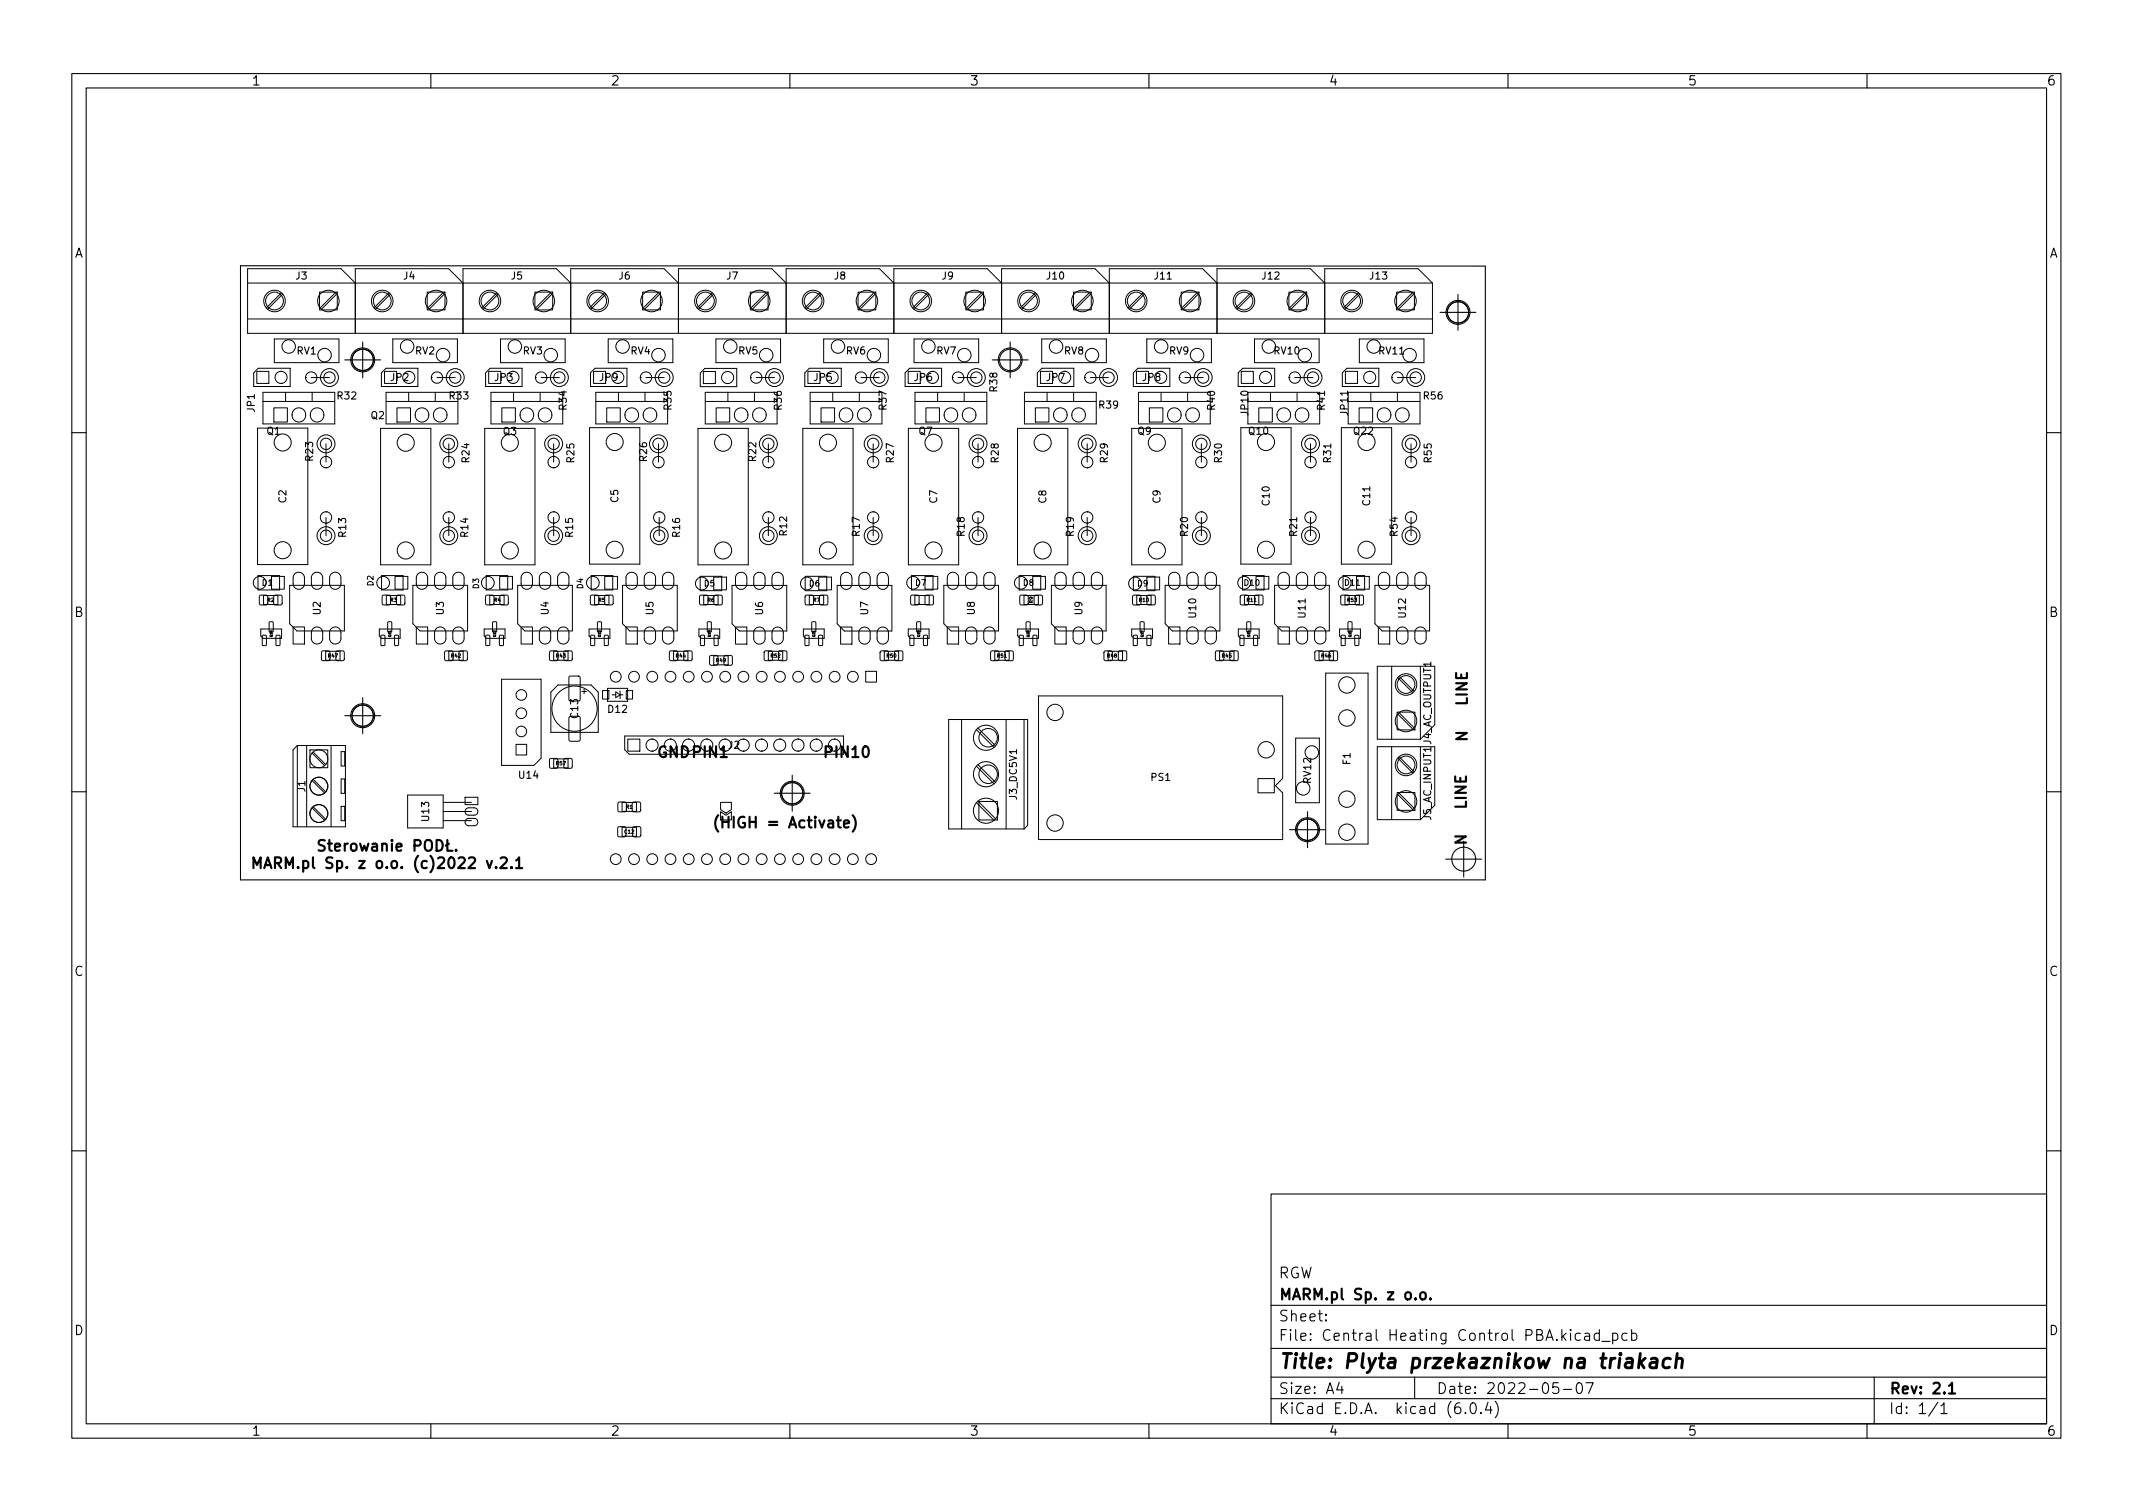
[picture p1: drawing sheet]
<svg xmlns="http://www.w3.org/2000/svg" width="297mm" height="210mm" viewBox="0 0 297 210" stroke-linecap="round" stroke-linejoin="round" font-family="sans-serif">
<defs><g id="words">
<text font-size="2.8" x="178" y="190.6">Title: Plyta przekaznikow na triakach</text>
<g font-size="2.1">
<text x="204.4" y="99.1" transform="rotate(-90 204.4 99.1)">LINE</text>
<text x="91.5" y="105.5">GND PIN1</text>
<text x="115" y="105.5">PIN10</text>
<text x="204.4" y="102.4" transform="rotate(-90 204.4 102.4)">N</text>
<text x="204.2" y="113.5" transform="rotate(-90 204.2 113.5)">LINE</text>
<text x="100.8" y="115.3">(HIGH = Activate)</text>
<text x="204.2" y="116.8" transform="rotate(-90 204.2 116.8)">N</text>
<text x="38.1" y="121">MARM.pl Sp. z o.o. (c)2022 v.2.1</text>
<text x="178" y="178">RGW</text>
<text x="178" y="184">Sheet:</text>
<text x="178" y="181">MARM.pl Sp. z o.o.</text>
<text x="178" y="186.7">File: Central Heating Control PBA.kicad_pcb</text>
<text x="178" y="196.9">KiCad E.D.A. kicad (6.0.4)</text>
<text x="178" y="194.1">Size: A4</text>
<text x="200" y="194.1">Date: 2022-05-07</text>
<text x="263" y="194.1">Rev: 2.1</text>
<text x="263" y="196.9">Id: 1/1</text>
</g>
<g font-size="1.8">
<text x="35" y="11.9">1</text>
<text x="85" y="11.9">2</text>
<text x="135" y="11.9">3</text>
<text x="185" y="11.9">4</text>
<text x="235" y="11.9">5</text>
<text x="285" y="11.9">6</text>
<text x="10.3" y="35.9">A</text>
<text x="285.3" y="35.9">A</text>
<text x="10.3" y="85.9">B</text>
<text x="285.3" y="85.9">B</text>
<text x="10.3" y="135.9">C</text>
<text x="285.3" y="135.9">C</text>
<text x="10.3" y="185.9">D</text>
<text x="285.3" y="185.9">D</text>
<text x="35" y="199.9">1</text>
<text x="85" y="199.9">2</text>
<text x="135" y="199.9">3</text>
<text x="185" y="199.9">4</text>
<text x="235" y="199.9">5</text>
<text x="285" y="199.9">6</text>
</g>
<g font-size="1.4">
<text x="41.2" y="38.9">J3</text>
<text x="56.2" y="38.9">J4</text>
<text x="71.2" y="38.9">J5</text>
<text x="86.2" y="38.9">J6</text>
<text x="101.2" y="38.9">J7</text>
<text x="116.2" y="38.9">J8</text>
<text x="131.2" y="38.9">J9</text>
<text x="145.8" y="38.9">J10</text>
<text x="160.8" y="38.9">J11</text>
<text x="175.8" y="38.9">J12</text>
<text x="190.8" y="38.9">J13</text>
<text x="41.3" y="49.3">RV1</text>
<text x="54.4" y="53">JP2</text>
<text x="57.8" y="49.3">RV2</text>
<text x="68.9" y="53">JP3</text>
<text x="72.8" y="49.3">RV3</text>
<text x="83.5" y="53">JP9</text>
<text x="87.8" y="49.3">RV4</text>
<text x="102.8" y="49.3">RV5</text>
<text x="113.4" y="53">JP5</text>
<text x="117.8" y="49.3">RV6</text>
<text x="127.3" y="53">JP6</text>
<text x="130.4" y="49.3">RV7</text>
<text x="145.8" y="53">JP7</text>
<text x="148.2" y="49.3">RV8</text>
<text x="159.1" y="53">JP8</text>
<text x="162.8" y="49.3">RV9</text>
<text x="177.5" y="49.3">RV10</text>
<text x="192.1" y="49.3">RV11</text>
<text x="35.5" y="57.3" transform="rotate(-90 35.5 57.3)">JP1</text>
<text x="47" y="55.6">R32</text>
<text x="51.7" y="58.3">Q2</text>
<text x="62.6" y="55.6">R33</text>
<text x="78.9" y="57" transform="rotate(-90 78.9 57)">R34</text>
<text x="93.5" y="57" transform="rotate(-90 93.5 57)">R35</text>
<text x="108.9" y="57" transform="rotate(-90 108.9 57)">R36</text>
<text x="123.5" y="57" transform="rotate(-90 123.5 57)">R37</text>
<text x="138.9" y="54.5" transform="rotate(-90 138.9 54.5)">R38</text>
<text x="153.1" y="56.9">R39</text>
<text x="169.2" y="57" transform="rotate(-90 169.2 57)">R40</text>
<text x="173.8" y="57.7" transform="rotate(-90 173.8 57.7)">JP10</text>
<text x="184.5" y="57" transform="rotate(-90 184.5 57)">R41</text>
<text x="187.7" y="57.7" transform="rotate(-90 187.7 57.7)">JP11</text>
<text x="198.3" y="55.6">R56</text>
<text x="37.2" y="60.5">Q1</text>
<text x="43.6" y="64.1" transform="rotate(-90 43.6 64.1)">R23</text>
<text x="65.4" y="64.4" transform="rotate(-90 65.4 64.4)">R24</text>
<text x="70.1" y="60.6">Q3</text>
<text x="80" y="64.4" transform="rotate(-90 80 64.4)">R25</text>
<text x="90.1" y="64.2" transform="rotate(-90 90.1 64.2)">R26</text>
<text x="105.3" y="64.2" transform="rotate(-90 105.3 64.2)">R22</text>
<text x="124.5" y="64.4" transform="rotate(-90 124.5 64.4)">R27</text>
<text x="128" y="60.5">Q7</text>
<text x="139.1" y="64.4" transform="rotate(-90 139.1 64.4)">R28</text>
<text x="154.3" y="64.4" transform="rotate(-90 154.3 64.4)">R29</text>
<text x="158.5" y="60.5">Q9</text>
<text x="170.2" y="64.4" transform="rotate(-90 170.2 64.4)">R30</text>
<text x="173.9" y="60.5">Q10</text>
<text x="185.4" y="64.4" transform="rotate(-90 185.4 64.4)">R31</text>
<text x="188.5" y="60.5">Q22</text>
<text x="199.4" y="64.4" transform="rotate(-90 199.4 64.4)">R55</text>
<text x="39.9" y="70" transform="rotate(-90 39.9 70)">C2</text>
<text x="86.1" y="70" transform="rotate(-90 86.1 70)">C5</text>
<text x="130.5" y="70" transform="rotate(-90 130.5 70)">C7</text>
<text x="145.7" y="70" transform="rotate(-90 145.7 70)">C8</text>
<text x="161.6" y="70" transform="rotate(-90 161.6 70)">C9</text>
<text x="176.8" y="70.3" transform="rotate(-90 176.8 70.3)">C10</text>
<text x="190.8" y="70.3" transform="rotate(-90 190.8 70.3)">C11</text>
<text x="48.2" y="74.7" transform="rotate(-90 48.2 74.7)">R13</text>
<text x="65.2" y="74.7" transform="rotate(-90 65.2 74.7)">R14</text>
<text x="79.8" y="74.7" transform="rotate(-90 79.8 74.7)">R15</text>
<text x="94.7" y="74.7" transform="rotate(-90 94.7 74.7)">R16</text>
<text x="109.6" y="74.5" transform="rotate(-90 109.6 74.5)">R12</text>
<text x="119.7" y="74.6" transform="rotate(-90 119.7 74.6)">R17</text>
<text x="134.3" y="74.6" transform="rotate(-90 134.3 74.6)">R18</text>
<text x="149.5" y="74.6" transform="rotate(-90 149.5 74.6)">R19</text>
<text x="165.4" y="74.6" transform="rotate(-90 165.4 74.6)">R20</text>
<text x="180.6" y="74.6" transform="rotate(-90 180.6 74.6)">R21</text>
<text x="194.6" y="74.6" transform="rotate(-90 194.6 74.6)">R54</text>
<text x="44.6" y="85.6" transform="rotate(-90 44.6 85.6)">U2</text>
<text x="61.8" y="85.6" transform="rotate(-90 61.8 85.6)">U3</text>
<text x="76.4" y="85.6" transform="rotate(-90 76.4 85.6)">U4</text>
<text x="91" y="85.6" transform="rotate(-90 91 85.6)">U5</text>
<text x="106.3" y="85.6" transform="rotate(-90 106.3 85.6)">U6</text>
<text x="120.9" y="85.6" transform="rotate(-90 120.9 85.6)">U7</text>
<text x="135.7" y="85.6" transform="rotate(-90 135.7 85.6)">U8</text>
<text x="150.7" y="85.6" transform="rotate(-90 150.7 85.6)">U9</text>
<text x="166.6" y="86" transform="rotate(-90 166.6 86)">U10</text>
<text x="181.8" y="86" transform="rotate(-90 181.8 86)">U11</text>
<text x="195.8" y="86" transform="rotate(-90 195.8 86)">U12</text>
<text x="80.5" y="100" transform="rotate(-90 80.5 100)">C13</text>
<text x="84.7" y="99.2">D12</text>
<text x="101.5" y="104.3">J2</text>
<text x="188.1" y="106.4" transform="rotate(-90 188.1 106.4)">F1</text>
<text x="199.3" y="103.7" transform="rotate(-90 199.3 103.7)">J4_AC_OUTPUT1</text>
<text x="42.5" y="110.2" transform="rotate(-90 42.5 110.2)">J1</text>
<text x="72.3" y="108.4">U14</text>
<text x="141.6" y="111.2" transform="rotate(-90 141.6 111.2)">J3_DC5V1</text>
<text x="160.3" y="108.7">PS1</text>
<text x="182.6" y="109" transform="rotate(-90 182.6 109)">RV12</text>
<text x="59.8" y="114.3" transform="rotate(-90 59.8 114.3)">U13</text>
<text x="199.3" y="114.1" transform="rotate(-90 199.3 114.1)">J5_AC_INPUT1</text>
</g>
<g font-size="1.1">
<text x="36.5" y="81.5">D1</text>
<text x="52" y="81.6" transform="rotate(-90 52 81.6)">D2</text>
<text x="66.7" y="82" transform="rotate(-90 66.7 82)">D3</text>
<text x="81.2" y="82" transform="rotate(-90 81.2 82)">D4</text>
<text x="98.1" y="81.6">D5</text>
<text x="112.7" y="81.6">D6</text>
<text x="127.5" y="81.5">D7</text>
<text x="142.5" y="81.5">D8</text>
<text x="158.4" y="81.6">D9</text>
<text x="173.3" y="81.5">D10</text>
<text x="187.3" y="81.5">D11</text>
</g>
<g font-size=".7">
<text x="37.3" y="83.8">R2</text>
<text x="54.4" y="83.8">R3</text>
<text x="68.8" y="83.8">R4</text>
<text x="83.4" y="83.8">R5</text>
<text x="98.6" y="83.8">R6</text>
<text x="113.3" y="83.8">R7</text>
<text x="143.9" y="84" transform="rotate(-90 143.9 84)">R9</text>
<text x="158.7" y="83.8">R10</text>
<text x="173.7" y="83.8">R11</text>
<text x="187.7" y="83.8">R53</text>
<text x="45.7" y="91.6">R47</text>
<text x="62.9" y="91.6">R42</text>
<text x="77.5" y="91.6">R43</text>
<text x="94.2" y="91.6">R44</text>
<text x="99.8" y="92.2">R49</text>
<text x="107.4" y="91.6">R52</text>
<text x="123.5" y="91.6">R50</text>
<text x="138.9" y="91.6">R51</text>
<text x="154.2" y="91.6">R48</text>
<text x="170.2" y="91.6">R45</text>
<text x="184" y="91.6">R46</text>
<text x="77.5" y="106.5">R57</text>
<text x="87.2" y="112.6">R1</text>
<text x="87" y="116.1">C12</text>
</g>
<g font-size=".4">
<text x="37.9" y="88.7" transform="rotate(-90 37.9 88.7)">Q16</text>
<text x="54.4" y="88.7" transform="rotate(-90 54.4 88.7)">Q11</text>
<text x="69" y="88.7" transform="rotate(-90 69 88.7)">Q12</text>
<text x="83.6" y="88.7" transform="rotate(-90 83.6 88.7)">Q13</text>
<text x="98.9" y="88.7" transform="rotate(-90 98.9 88.7)">Q18</text>
<text x="113.5" y="88.7" transform="rotate(-90 113.5 88.7)">Q21</text>
<text x="128.1" y="88.7" transform="rotate(-90 128.1 88.7)">Q19</text>
<text x="143.3" y="88.7" transform="rotate(-90 143.3 88.7)">Q20</text>
<text x="159.2" y="88.7" transform="rotate(-90 159.2 88.7)">Q17</text>
<text x="174.1" y="88.7" transform="rotate(-90 174.1 88.7)">Q14</text>
<text x="188.2" y="88.7" transform="rotate(-90 188.2 88.7)">Q15</text>
</g>
</g></defs>
<g fill="none" stroke="#000" stroke-width=".15">
<path d="M10 10.2h277v190.1h-277zM12 12.2h273v186.1h-273zM60 10.2v2M110 10.2v2M160 10.2v2M210 10.2v2M260 10.2v2M33.5 37l173.3 .1v85.4h-173.3zM48 50.1h5M50.5 47.6v5M138.2 50.1h5M140.7 47.6v5"/>
<path d="M200.5 43.5h5M203 41v5M10 60.2h2M285 60.2h2M48 99.7h5M50.5 97.2v5M10 110.2h2M107.8 110.5h5M110.3 108v5M179.6 115.5h5M182.1 113v5M201.3 119.6h5"/>
<path d="M203.8 117.1v5M285 110.2h2M10 160.2h2M177 166.3h108v32h-108zM285 160.2h2M60 198.3v2M110 198.3v2M160 198.3v2M177 194.8h108M177 191.8h108M177 187.8h108M177 181.8h108"/>
<path d="M184.6 183.8l.1 .1h-.1v-.1v.1M184.6 183l.1 .1h-.1v-.1v.1M186.5 192.5l-.4 1h1M186.9 193v1M197 191.8v3M204.1 196.7v.1h-.1l.1-.1v.1M204.9 195.4a.36 .36 0 0 1 .6 .2 .77 .77 0 0 1-.4 1.2 1 1 0 0 1-.2-1.4zM206.2 196.7l.1 .1h-.1h-.1l.1-.1v.1M207.2 195.3l-.3 1h.9M207.6 195.8v1M208.2 195.1a1.72 1.72 0 0 1 0 2.3M210 198.3v2"/>
<path d="M217 192.5h-.7l-.1 .7 .2-.1 .5 .1 .2 .2-.1 .5-.2 .1h-.4l-.2-.1M217.7 193.5h1.2M219.6 192.7a.36 .36 0 0 1 .4-.2 .36 .36 0 0 1 .3 .3 .77 .77 0 0 1-.4 1.2 .91 .91 0 0 1-.3-1.3zM220.1 185.7l-.5-.1-.2 .3v.4l.1 .3h.1h.5M220.7 185.7l.2-.1 .4 .1 .1 .9M220.9 192.5h1l-.7 1.5M221.4 186l-.5 .1a.29 .29 0 0 0-.3 .2 .29 .29 0 0 0 .3 .3h.5M222.7 185.7l-.4-.1-.3 .3v.4l.1 .3h.2h.4M222.7 185.1v1.5M223.1 186.8h1.1M224.6 185.7l.4-.1 .3 .3v.4l-.2 .3h-.1h-.4M224.6 185.6v1.5"/>
<path d="M226.6 185.7l-.5-.1-.2 .3v.4l.1 .3h.1h.5M227.2 185.7l.4-.1 .3 .3v.4l-.1 .3h-.2h-.4M227.2 185.1v1.5M260 198.3v2M261 191.8v6.5M269.9 195.3l-1.3 1.9M270.3 195.8l.4-.5v1.5M270.3 196.8h.8"/>
<circle cx="50.5" cy="50.1" r="1.67"/>
<circle cx="50.5" cy="50.1" r="1.48"/>
<circle cx="140.7" cy="50.1" r="1.67"/>
<circle cx="203" cy="43.5" r="1.67"/>
<circle cx="203" cy="43.5" r="1.48"/>
<circle cx="50.5" cy="99.7" r="1.67"/>
<circle cx="50.5" cy="99.7" r="1.48"/>
<circle cx="110.3" cy="110.5" r="1.67"/>
<circle cx="110.3" cy="110.5" r="1.48"/>
<circle cx="182.1" cy="115.5" r="1.67"/>
<circle cx="182.1" cy="115.5" r="1.48"/>
<circle cx="203.8" cy="119.6" r="1.67"/>
</g>
<g fill="none" stroke="#000" stroke-width=".3">
<path d="M202.8 93.7v.7h1.5v-.7M45.2 117h-.2h-.5a.36 .36 0 0 0-.1 .4 .36 .36 0 0 0 .3 .3 .55 .55 0 0 1 .5 .3v.3l-.3 .2-.5-.1M45.7 117.5h.5M45.9 117v1.3v.1l.3 .1M46.7 118l.7-.2-.1-.3h-.4l-.2 .2v.7l.2 .1 .4-.1M48 117.5v1M48.4 117.5h-.2l-.2 .3M48.9 117.6a.41 .41 0 0 1 .4-.1 .41 .41 0 0 1 .4 .3v.4a.41 .41 0 0 1-.4 .3 .41 .41 0 0 1-.4-.3zM50.2 117.5l.2 1 .3-.7 .3 .7 .3-1M51.9 117.5h.1h.4l.1 1M52.5 117.8l-.5 .1a.29 .29 0 0 0-.2 .3 .29 .29 0 0 0 .2 .3l.5-.1M53.2 117.6a.37 .37 0 0 1 .7 .1v.8"/>
<path d="M53.2 117.5v1M54.6 117h-.1l.1 .1 .1-.1h-.1v.1M54.6 117.5v1M55.2 118l.7-.2v-.3h-.5l-.2 .2 .1 .7 .1 .1 .5-.1M57.7 117.8h.6a.41 .41 0 0 0 .3-.4 .41 .41 0 0 0-.3-.4h-.6v1.5M59.4 117a.5 .5 0 0 1 .5 0 .5 .5 0 0 1 .3 .5v.5a.5 .5 0 0 1-.5 .5 .5 .5 0 0 1-.5-.5v-.5zM60.8 117a.79 .79 0 0 1 .8 .5 .79 .79 0 0 1-.2 .9l-.6 .1zM62.3 117v1.5h.7M62.5 117.5l-.4 .3M63.5 118.3l.1 .1-.1 .1-.1-.1 .1-.1v.2M69.7 119.5l.2-.1 .5 .1a.41 .41 0 0 1 .1 .5l-.8 .9h.9M71.9 119.8l.4-.4v1.5"/>
<path d="M100 113.5a1.72 1.72 0 0 0 0 2.3M118.7 113.5a1.72 1.72 0 0 1 0 2.3M202.6 108.1v.7h1.5v-.7M35.3 120.9v-1.5l.5 1.1 .5-1.1v1.5M36.8 120.9l.5-1.5 .5 1.5M36.9 120.5h.8M71.2 120.7l.1 .1-.1 .1v-.1v-.1v.2M71.9 120.9h.8M197.8 180.1a.41 .41 0 0 1 .4-.2 .41 .41 0 0 1 .4 .3v.4a.41 .41 0 0 1-.4 .3 .41 .41 0 0 1-.4-.3zM199.2 180.8l.1 .1h-.1h-.1l.1-.1v.1M271.4 193l.4-.5v1.5M271.4 194h.9"/>
</g>
<path d="M228.4 188.5l-.2 2M228.5 189.7l.4 .8M229.1 189.1l-.8 .8M230 189.2l.2-.1 .5 .1 .1 .2-.1 1.1M230.8 189.6l-.7 .1a.4 .4 0 0 0-.3 .3 .4 .4 0 0 0 .2 .5l.7-.1M232.6 189.2a.66 .66 0 0 0-1 .3v.6l.1 .3 .2 .1 .6-.1M233.5 189.3a.49 .49 0 0 1 .8 .1l-.1 1.1M233.6 188.5l-.3 2" fill="none" stroke="#000" stroke-width=".4"/>
<g fill="none" stroke="#000" stroke-width=".14">
<path d="M34.5 39.4h165M49.5 39.4l-2-2h-13v9h165v-7M64.5 39.4l-2-2h-13v9M79.5 39.4l-2-2h-13v9M94.5 39.4l-2-2h-13v9M109.5 39.4l-2-2h-13v9M124.5 39.4l-2-2h-13v9M139.5 39.4l-2-2h-13v9M154.5 39.4l-2-2h-13v9M169.5 39.4l-2-2h-13v9M184.5 39.4l-2-2h-13v9M199.5 39.4l-2-2h-13v9"/>
<path d="M34.5 44.4h165M35.3 51.9l.7-.6h4.4v2.5h-5.1zM35.8 51.7h1.6v1.7h-1.6zM35.9 59.6h7v19h-7zM36.6 54.6h10v4.4h-10zM36.6 55.9h10M38.1 56.8h1.9v2h-1.9zM38.2 47.2h9v3.3h-9zM39.1 53.4h.1M39.1 51.7h.1M39.1 51.7a.84 .84 0 0 1 .9 .8 .84 .84 0 0 1-.9 .9M39.1 51.7a.84 .84 0 0 0-.8 .8 .84 .84 0 0 0 .8 .9"/>
<path d="M39.2 40.8l-2.1 2.1M39.4 41l-2.1 2.1M39.8 54.6v1.3M42.6 52.6h.1M42.6 52.6a.79 .79 0 0 1 .7-.8 .79 .79 0 0 1 .8 .8M42.6 52.6a.79 .79 0 0 0 .7 .8 .79 .79 0 0 0 .8-.8M43.3 52.6h2.6M43.5 54.6v1.3M44.1 52.6h.1M44.5 40.7h2.5v2.5h-2.5zM46.7 40.8l-2.1 2.1M46.9 41l-2.1 2.1"/>
<path d="M53 59.6h7v19h-7zM53.5 51.7h1.7v1.7h-1.7zM53.8 51.3h4.4v2.5h-5.1v-1.9zM53.8 54.6h10v4.4h-10zM53.8 55.9h10M54.2 40.8l-2.1 2.1M54.4 41l-2.1 2.1M54.7 47.2h9v3.3h-9zM55.3 56.8h1.9v2h-1.9zM56.9 54.6v1.3M56.9 51.7a.84 .84 0 0 1 .9 .8 .84 .84 0 0 1-.9 .9M59.5 40.7h2.5v2.5h-2.5z"/>
<path d="M60.1 52.6h.1M60.1 52.6a.79 .79 0 0 1 .8-.8 .79 .79 0 0 1 .7 .8M60.1 52.6a.79 .79 0 0 0 .8 .8 .79 .79 0 0 0 .7-.8M60.6 54.6v1.3M60.9 52.6h2.5M61.6 52.6h.1M61.7 40.8l-2.1 2.1M61.9 41l-2.1 2.1M67.5 59.6h7v19h-7zM67.6 51.9l.7-.6h4.4v2.5h-5.1zM68.1 51.7h1.6v1.7h-1.6zM68.4 54.6h10v4.4h-10z"/>
<path d="M68.4 55.9h10M69.2 40.8l-2.1 2.1M69.4 41l-2.1 2.1M69.7 47.2h9v3.3h-9zM69.9 56.8h1.9v2h-1.9zM71.4 51.7a.84 .84 0 0 1 .9 .8 .84 .84 0 0 1-.9 .9M71.5 54.6v1.3M74.5 40.7h2.5v2.5h-2.5zM74.6 52.6h.1M74.6 52.6a.79 .79 0 0 1 .8-.8 .79 .79 0 0 1 .7 .8M74.6 52.6a.79 .79 0 0 0 .8 .8 .79 .79 0 0 0 .7-.8M75.2 54.6v1.3"/>
<path d="M75.4 52.6h2.5M76.1 52.6h.1M76.7 40.8l-2.1 2.1M76.9 41l-2.1 2.1M82.1 59.5h7v19h-7zM82.2 51.9l.7-.6h4.4v2.5h-5.1zM82.7 51.7h1.6v1.7h-1.6zM83 54.6h10v4.4h-10zM83 55.9h10M84.2 40.8l-2.1 2.1M84.4 41l-2.1 2.1M84.5 56.8h1.9v2h-1.9z"/>
<path d="M84.7 47.2h9v3.3h-9zM86 51.7a.84 .84 0 0 1 .9 .8 .84 .84 0 0 1-.9 .9M86.1 54.6v1.3M89.2 52.6h.1M89.2 52.6a.79 .79 0 0 1 .8-.8 .79 .79 0 0 1 .7 .8M89.2 52.6a.79 .79 0 0 0 .8 .8 .79 .79 0 0 0 .7-.8M89.5 40.7h2.5v2.5h-2.5zM89.8 54.6v1.3M90 52.6h2.5M90.7 52.6h.1M91.7 40.8l-2.1 2.1M91.9 41l-2.1 2.1"/>
<path d="M97.2 59.6h7v19h-7zM97.5 51.9l.7-.6h4.4v2.5h-5.1zM97.9 51.7h1.7v1.7h-1.7zM98.2 54.6h10v4.4h-10zM98.2 55.9h10M99.2 40.8l-2.1 2.1M99.4 41l-2.1 2.1M99.7 47.2h9v3.3h-9zM99.7 56.8h1.9v2h-1.9zM101.3 53.4h.1M101.3 51.7h.1M101.3 51.7a.84 .84 0 0 1 .9 .9 .84 .84 0 0 1-.9 .8"/>
<path d="M101.3 51.7a.84 .84 0 0 0-.8 .9 .84 .84 0 0 0 .8 .8M101.4 54.6v1.3M104.5 40.7h2.5v2.5h-2.5zM104.5 52.6h.1M104.5 52.6a.79 .79 0 0 1 .8-.8 .79 .79 0 0 1 .8 .8M104.5 52.6a.79 .79 0 0 0 .8 .8 .79 .79 0 0 0 .8-.8M105.1 54.6v1.3M105.3 52.6h2.5M106.1 52.6h.1M106.7 40.8l-2.1 2.1M106.9 41l-2.1 2.1M111.8 59.6h7v19h-7z"/>
<path d="M112.5 51.7h1.7v1.7h-1.7zM112.7 51.3h4.5v2.5h-5.1v-1.9zM112.8 54.6h10v4.4h-10zM112.8 55.9h10M114.2 40.8l-2.1 2.1M114.3 56.8h1.9v2h-1.9zM114.4 41l-2.1 2.1M114.7 47.2h9v3.3h-9zM115.9 51.7a.84 .84 0 0 1 .8 .8 .84 .84 0 0 1-.8 .9M116 54.6v1.3M119.1 52.6h.1M119.1 52.6a.79 .79 0 0 1 .8-.8 .79 .79 0 0 1 .8 .8"/>
<path d="M119.1 52.6a.79 .79 0 0 0 .8 .8 .79 .79 0 0 0 .8-.8M119.5 40.7h2.5v2.5h-2.5zM119.7 54.6v1.3M119.9 52.6h2.6M120.7 52.6h.1M121.7 40.8l-2.1 2.1M121.9 41l-2.1 2.1M126.5 51.7h1.7v1.7h-1.7zM126.5 59.6h7v19h-7zM126.7 51.3h4.4v2.5h-5.1v-1.9zM127.3 47.2h9v3.3h-9zM127.4 54.6h10v4.4h-10z"/>
<path d="M127.4 55.9h10M128.9 56.8h1.9v2h-1.9zM129.2 40.8l-2.1 2.1M129.4 41l-2.1 2.1M129.9 51.7a.84 .84 0 0 1 .8 .8 .84 .84 0 0 1-.8 .9M130.6 54.6v1.3M132.6 52.6h.1M132.6 52.6a.79 .79 0 0 1 .8-.8 .79 .79 0 0 1 .8 .8M132.6 52.6a.79 .79 0 0 0 .8 .8 .79 .79 0 0 0 .8-.8M133.4 52.6h2.6M134.2 52.6h.1M134.3 54.6v1.3"/>
<path d="M134.5 40.7h2.5v2.5h-2.5zM136.7 40.8l-2.1 2.1M136.9 41l-2.1 2.1M141.7 59.6h7v19h-7zM142.7 54.6h10v4.4h-10zM142.7 55.9h10M144.2 56.8h1.9v2h-1.9zM144.2 40.8l-2.1 2.1M144.4 41l-2.1 2.1M144.5 51.9l.6-.6h4.4v2.5h-5zM144.9 51.7h1.7v1.7h-1.7zM145.1 47.2h9v3.3h-9z"/>
<path d="M145.8 54.6v1.3M148.3 51.7a.84 .84 0 0 1 .8 .8 .84 .84 0 0 1-.8 .9M149.5 40.7h2.5v2.5h-2.5zM149.5 54.6v1.3M151 52.6h.1M151 52.6a.79 .79 0 0 1 .8-.8 .79 .79 0 0 1 .8 .8M151 52.6a.79 .79 0 0 0 .8 .8 .79 .79 0 0 0 .8-.8M151.7 40.8l-2.1 2.1M151.8 52.6h2.6M151.9 41l-2.1 2.1M152.6 52.6h.1M157.6 59.6h7v19h-7z"/>
<path d="M158.3 51.7h1.6v1.7h-1.6zM158.5 51.3h4.4v2.5h-5.1v-1.9zM158.5 54.6h10v4.4h-10zM158.5 55.9h10M159.2 40.8l-2.1 2.1M159.4 41l-2.1 2.1M159.7 47.2h9v3.3h-9zM160.1 56.8h1.8v2h-1.8zM161.6 51.7a.84 .84 0 0 1 .9 .8 .84 .84 0 0 1-.9 .9M161.7 54.6v1.3M164.2 52.6h.1M164.2 52.6a.79 .79 0 0 1 .8-.8 .79 .79 0 0 1 .8 .8"/>
<path d="M164.2 52.6a.79 .79 0 0 0 .8 .8 .79 .79 0 0 0 .8-.8M164.5 40.7h2.5v2.5h-2.5zM165 52.6h2.6M165.4 54.6v1.3M165.8 52.6h.1M166.7 40.8l-2.1 2.1M166.9 41l-2.1 2.1M172.8 59.5h7v19h-7zM172.9 51.7h1.6v1.7h-1.6zM173.1 51.3h4.4v2.5h-5.1v-1.9zM173.8 54.6h10v4.4h-10zM173.8 55.9h10"/>
<path d="M174.2 40.8l-2.1 2.1M174.4 41l-2.1 2.1M174.7 47.2h9v3.3h-9zM175.3 56.8h1.9v2h-1.9zM176.2 53.4h.1M176.2 51.7h.1M176.2 51.7a.84 .84 0 0 1 .9 .8 .84 .84 0 0 1-.9 .9M176.2 51.7a.84 .84 0 0 0-.8 .8 .84 .84 0 0 0 .8 .9M176.9 54.6v1.3M179.5 40.7h2.5v2.5h-2.5zM179.5 52.6h.1M179.5 52.6a.79 .79 0 0 1 .8-.8 .79 .79 0 0 1 .8 .8"/>
<path d="M179.5 52.6a.79 .79 0 0 0 .8 .8 .79 .79 0 0 0 .8-.8M180.3 52.6h2.6M180.6 54.6v1.3M181.1 52.6h.1M181.7 40.8l-2.1 2.1M181.9 41l-2.1 2.1M186.8 59.5h7v19h-7zM187.4 51.7h1.6v1.7h-1.6zM187.6 51.3h4.4v2.5h-5.1v-1.9zM187.7 54.6h10v4.4h-10zM187.7 55.9h10M189.2 40.8l-2.1 2.1"/>
<path d="M189.3 56.8h1.9v2h-1.9zM189.3 47.2h9v3.3h-9zM189.4 41l-2.1 2.1M190.7 53.4h.1M190.7 51.7h.1M190.7 51.7a.84 .84 0 0 1 .9 .8 .84 .84 0 0 1-.9 .9M190.7 51.7a.84 .84 0 0 0-.8 .8 .84 .84 0 0 0 .8 .9M190.9 54.6v1.3M193.8 52.6h.1M193.8 52.6a.79 .79 0 0 1 .8-.8 .79 .79 0 0 1 .8 .8M193.8 52.6a.79 .79 0 0 0 .8 .8 .79 .79 0 0 0 .8-.8M194.5 40.7h2.5v2.5h-2.5z"/>
<path d="M194.6 54.6v1.3M194.6 52.6h2.5M195.4 52.6h.1M196.7 40.8l-2.1 2.1M196.9 41l-2.1 2.1M41.1 79.9a.79 .79 0 0 1 .8-.2 .79 .79 0 0 1 .5 .8v.8a.79 .79 0 0 1-.8 .8 .79 .79 0 0 1-.8-.8v-1zM43.6 79.9a.79 .79 0 0 1 .9-.2 .79 .79 0 0 1 .4 .8v.8a.79 .79 0 0 1-.8 .8 .79 .79 0 0 1-.7-.8v-1zM45.4 72.8h.1M45.4 71.3h.1M45.4 71.3a.79 .79 0 0 1 .8 .8 .79 .79 0 0 1-.8 .7M45.4 71.3a.79 .79 0 0 0-.8 .8 .79 .79 0 0 0 .8 .7M45.4 63.6h.1"/>
<path d="M45.4 65.1h.1M45.4 63.6a.79 .79 0 0 0-.8 .7 .79 .79 0 0 0 .8 .8M45.4 63.6a.79 .79 0 0 1 .8 .7 .79 .79 0 0 1-.8 .8M45.4 61.8v2.5M45.4 72.1v2.5M46.1 79.9a.79 .79 0 0 1 .9-.2 .79 .79 0 0 1 .5 .8v.8a.79 .79 0 0 1-.8 .8 .79 .79 0 0 1-.8-.8v-1zM58.2 79.9a.79 .79 0 0 1 .9-.2 .79 .79 0 0 1 .5 .8v.8a.79 .79 0 0 1-.8 .8 .79 .79 0 0 1-.8-.8v-1zM60.7 79.9a.79 .79 0 0 1 .9-.2 .79 .79 0 0 1 .5 .8v.8a.79 .79 0 0 1-.8 .8 .79 .79 0 0 1-.8-.8v-1zM62.5 63.6h.1M62.5 65.1h.1M62.5 63.6a.79 .79 0 0 0-.8 .7 .79 .79 0 0 0 .8 .8M62.5 63.6a.79 .79 0 0 1 .8 .7 .79 .79 0 0 1-.8 .8"/>
<path d="M62.5 72.8h.1M62.5 71.3h.1M62.5 71.3a.79 .79 0 0 1 .8 .8 .79 .79 0 0 1-.8 .7M62.5 71.3a.79 .79 0 0 0-.8 .8 .79 .79 0 0 0 .8 .7M62.5 61.8v2.5M62.5 72.1v2.5M63.3 79.9a.79 .79 0 0 1 .8-.2 .79 .79 0 0 1 .5 .8v.8a.79 .79 0 0 1-.8 .8 .79 .79 0 0 1-.7-.8v-1zM72.8 79.9a.79 .79 0 0 1 .9-.2 .79 .79 0 0 1 .4 .8v.8a.79 .79 0 0 1-.7 .8 .79 .79 0 0 1-.8-.8v-1zM75.3 79.9a.79 .79 0 0 1 .9-.2 .79 .79 0 0 1 .5 .8v.8a.79 .79 0 0 1-.8 .8 .79 .79 0 0 1-.8-.8v-1zM77.1 63.6h.1M77.1 65.1h.1M77.1 63.6a.79 .79 0 0 0-.8 .7 .79 .79 0 0 0 .8 .8"/>
<path d="M77.1 63.6a.79 .79 0 0 1 .8 .7 .79 .79 0 0 1-.8 .8M77.1 72.8h.1M77.1 71.3h.1M77.1 71.3a.79 .79 0 0 1 .8 .8 .79 .79 0 0 1-.8 .7M77.1 71.3a.79 .79 0 0 0-.8 .8 .79 .79 0 0 0 .8 .7M77.1 61.8v2.5M77.1 72.1v2.5M77.9 79.9a.79 .79 0 0 1 .8-.2 .79 .79 0 0 1 .5 .8v.8a.79 .79 0 0 1-.8 .8 .79 .79 0 0 1-.8-.8l.1-1zM87.4 79.9a.79 .79 0 0 1 .9-.2 .79 .79 0 0 1 .5 .8v.8a.79 .79 0 0 1-.8 .8 .79 .79 0 0 1-.8-.8v-1zM89.9 79.9a.79 .79 0 0 1 .9-.2 .79 .79 0 0 1 .5 .8v.8a.79 .79 0 0 1-.8 .8 .79 .79 0 0 1-.8-.8v-1zM91.7 63.6h.1M91.7 65.1h.1"/>
<path d="M91.7 63.6a.79 .79 0 0 0-.8 .7 .79 .79 0 0 0 .8 .8M91.7 63.6a.79 .79 0 0 1 .8 .7 .79 .79 0 0 1-.8 .8M91.7 61.8v2.5M91.8 72.8h.1M91.8 71.3h.1M91.8 71.3a.79 .79 0 0 1 .8 .8 .79 .79 0 0 1-.8 .7M91.8 71.3a.79 .79 0 0 0-.8 .8 .79 .79 0 0 0 .8 .7M91.8 72.1v2.5M92.5 79.9a.79 .79 0 0 1 .8-.2 .79 .79 0 0 1 .5 .8v.8a.79 .79 0 0 1-.8 .8 .79 .79 0 0 1-.7-.8v-1zM102.7 79.9a.79 .79 0 0 1 .8-.2 .79 .79 0 0 1 .5 .8v.8a.79 .79 0 0 1-.8 .8 .79 .79 0 0 1-.8-.8v-1zM105.2 79.9a.79 .79 0 0 1 .9-.2 .79 .79 0 0 1 .4 .8v.8a.79 .79 0 0 1-.7 .8 .79 .79 0 0 1-.8-.8v-1zM107 63.6h.1"/>
<path d="M107 65.1h.1M107 63.6a.79 .79 0 0 0-.8 .7 .79 .79 0 0 0 .8 .8M107 63.6a.79 .79 0 0 1 .8 .7 .79 .79 0 0 1-.8 .8M107 72.8h.1M107 71.3h.1M107 71.3a.79 .79 0 0 1 .8 .8 .79 .79 0 0 1-.8 .7M107 71.3a.79 .79 0 0 0-.8 .8 .79 .79 0 0 0 .8 .7M107 61.8v2.5M107 72.1v2.5M107.7 79.9a.79 .79 0 0 1 .9-.2 .79 .79 0 0 1 .5 .8v.8a.79 .79 0 0 1-.8 .8 .79 .79 0 0 1-.8-.8v-1zM117.3 79.9a.79 .79 0 0 1 .9-.1 .79 .79 0 0 1 .4 .7v.8a.79 .79 0 0 1-.7 .8 .79 .79 0 0 1-.8-.8v-1zM119.8 79.9a.79 .79 0 0 1 .9-.1 .79 .79 0 0 1 .5 .7v.8a.79 .79 0 0 1-.8 .8 .79 .79 0 0 1-.8-.8v-1z"/>
<path d="M121.6 63.6h.1M121.6 65.1h.1M121.6 63.6a.79 .79 0 0 0-.8 .7 .79 .79 0 0 0 .8 .8M121.6 63.6a.79 .79 0 0 1 .8 .7 .79 .79 0 0 1-.8 .8M121.6 72.8h.1M121.6 71.3h.1M121.6 71.3a.79 .79 0 0 1 .8 .8 .79 .79 0 0 1-.8 .7M121.6 71.3a.79 .79 0 0 0-.8 .8 .79 .79 0 0 0 .8 .7M121.6 61.8v2.5M121.6 72.1v2.5M122.4 79.9a.79 .79 0 0 1 .8-.1 .79 .79 0 0 1 .5 .7v.8a.79 .79 0 0 1-.8 .8 .79 .79 0 0 1-.8-.8l.1-1zM132.1 79.9a.79 .79 0 0 1 .9-.2 .79 .79 0 0 1 .5 .8v.8a.79 .79 0 0 1-.8 .8 .79 .79 0 0 1-.8-.8v-1z"/>
<path d="M134.7 79.9a.79 .79 0 0 1 .8-.2 .79 .79 0 0 1 .5 .8v.8a.79 .79 0 0 1-.8 .8 .79 .79 0 0 1-.7-.8v-1zM136.2 63.6h.1M136.2 65.1h.1M136.2 63.6a.79 .79 0 0 0-.8 .7 .79 .79 0 0 0 .8 .8M136.2 63.6a.79 .79 0 0 1 .8 .7 .79 .79 0 0 1-.8 .8M136.2 72.8h.1M136.2 71.3h.1M136.2 71.3a.79 .79 0 0 1 .8 .8 .79 .79 0 0 1-.8 .7M136.2 71.3a.79 .79 0 0 0-.8 .8 .79 .79 0 0 0 .8 .7M136.2 61.8v2.5M136.2 72.1v2.5M137.2 79.9a.79 .79 0 0 1 .9-.2 .79 .79 0 0 1 .5 .8v.8a.79 .79 0 0 1-.8 .8 .79 .79 0 0 1-.8-.8v-1z"/>
<path d="M147.1 79.9a.79 .79 0 0 1 .9-.2 .79 .79 0 0 1 .5 .8v.8a.79 .79 0 0 1-.8 .8 .79 .79 0 0 1-.8-.8v-1zM149.7 79.9a.79 .79 0 0 1 .8-.2 .79 .79 0 0 1 .5 .8v.8a.79 .79 0 0 1-.8 .8 .79 .79 0 0 1-.8-.8v-1zM151.4 72.8h.1M151.4 71.3h.1M151.4 71.3a.79 .79 0 0 1 .8 .8 .79 .79 0 0 1-.8 .7M151.4 71.3a.79 .79 0 0 0-.8 .8 .79 .79 0 0 0 .8 .7M151.4 63.6h.1M151.4 65.1h.1M151.4 63.6a.79 .79 0 0 0-.8 .7 .79 .79 0 0 0 .8 .8M151.4 63.6a.79 .79 0 0 1 .8 .7 .79 .79 0 0 1-.8 .8M151.4 61.8v2.5M151.4 72.1v2.5"/>
<path d="M152.2 79.9a.79 .79 0 0 1 .9-.2 .79 .79 0 0 1 .5 .8v.8a.79 .79 0 0 1-.8 .8 .79 .79 0 0 1-.8-.8v-1zM163 79.9a.79 .79 0 0 1 .8-.2 .79 .79 0 0 1 .5 .8v.8a.79 .79 0 0 1-.8 .8 .79 .79 0 0 1-.8-.8l.1-1zM165.5 79.9a.79 .79 0 0 1 .9-.2 .79 .79 0 0 1 .5 .8v.8a.79 .79 0 0 1-.8 .8 .79 .79 0 0 1-.8-.8v-1zM167.3 63.6h.1M167.3 65.1h.1M167.3 63.6a.79 .79 0 0 0-.8 .7 .79 .79 0 0 0 .8 .8M167.3 63.6a.79 .79 0 0 1 .8 .7 .79 .79 0 0 1-.8 .8M167.3 72.8h.1M167.3 71.3h.1M167.3 71.3a.79 .79 0 0 1 .8 .8 .79 .79 0 0 1-.8 .7M167.3 71.3a.79 .79 0 0 0-.8 .8 .79 .79 0 0 0 .8 .7M167.3 61.8v2.5"/>
<path d="M167.3 72.1v2.5M168.1 79.9a.79 .79 0 0 1 .8-.2 .79 .79 0 0 1 .5 .8v.8a.79 .79 0 0 1-.8 .8 .79 .79 0 0 1-.8-.8v-1zM178.2 79.9a.79 .79 0 0 1 .9-.2 .79 .79 0 0 1 .5 .8v.8a.79 .79 0 0 1-.8 .8 .79 .79 0 0 1-.8-.8v-1zM180.8 79.9a.79 .79 0 0 1 .8-.2 .79 .79 0 0 1 .5 .8v.8a.79 .79 0 0 1-.8 .8 .79 .79 0 0 1-.8-.8v-1zM182.5 63.6h.1M182.5 65.1h.1M182.5 63.6a.79 .79 0 0 0-.8 .7 .79 .79 0 0 0 .8 .8M182.5 63.6a.79 .79 0 0 1 .8 .7 .79 .79 0 0 1-.8 .8M182.5 72.8h.1M182.5 71.3h.1M182.5 71.3a.79 .79 0 0 1 .8 .8 .79 .79 0 0 1-.8 .7M182.5 71.3a.79 .79 0 0 0-.8 .8 .79 .79 0 0 0 .8 .7"/>
<path d="M182.5 61.8v2.5M182.5 72.1v2.5M183.3 79.9a.79 .79 0 0 1 .9-.2 .79 .79 0 0 1 .4 .8v.8a.79 .79 0 0 1-.8 .8 .79 .79 0 0 1-.7-.8v-1zM192.2 79.9a.79 .79 0 0 1 .8-.2 .79 .79 0 0 1 .5 .8v.8a.79 .79 0 0 1-.8 .8 .79 .79 0 0 1-.8-.8l.1-1zM194.7 79.9a.79 .79 0 0 1 .9-.2 .79 .79 0 0 1 .5 .8v.8a.79 .79 0 0 1-.8 .8 .79 .79 0 0 1-.8-.8v-1zM196.5 63.6h.1M196.5 65.1h.1M196.5 63.6a.79 .79 0 0 0-.8 .7 .79 .79 0 0 0 .8 .8M196.5 63.6a.79 .79 0 0 1 .8 .7 .79 .79 0 0 1-.8 .8M196.5 72.8h.1M196.5 71.3h.1M196.5 71.3a.79 .79 0 0 1 .8 .8 .79 .79 0 0 1-.8 .7"/>
<path d="M196.5 71.3a.79 .79 0 0 0-.8 .8 .79 .79 0 0 0 .8 .7M196.5 61.8v2.5M196.5 72.1v2.5M197.3 79.9a.79 .79 0 0 1 .8-.2 .79 .79 0 0 1 .5 .8v.8a.79 .79 0 0 1-.8 .8 .79 .79 0 0 1-.8-.8v-1zM35.9 80.1h3v2h-3zM36.2 82.9h.1h.9l.1 .2-.1 1.1h-.2h-.8l-.1-.2zM36.3 87.6h2.9v1.3h-2.6l-.3-.3zM36.6 88.5l.4-.1 .1 .1v1.3l-.1 .1-.5-.1zM36.7 82.9h2v1.3h-2zM37.5 86.6h.4l.1 .1 .1 1.2-.1 .1-.5-.1zM37.8 80.3h1.8v1.7h-1.8zM38.2 82.9h.1h.9l.1 .2-.1 1.1h-.2h-.8l-.1-.2z"/>
<path d="M38.5 88.5l.4-.1 .1 .1v1.3l-.1 .1-.5-.1zM40.3 81.5h7.7v6.4h-6.7l-1-1zM40.8 87.3h1.6v2.4h-1.6zM43.6 87.5a.79 .79 0 0 1 .9-.1 .79 .79 0 0 1 .4 .7v.8a.79 .79 0 0 1-.8 .8 .79 .79 0 0 1-.7-.8v-.9zM44.8 90.7l.2-.1 .9 .1v.2v1l-.2 .1-.9-.1v-.1zM45.4 90.7h2v1.2h-2zM46.1 87.5a.79 .79 0 0 1 .9-.1 .79 .79 0 0 1 .5 .7v.8a.79 .79 0 0 1-.8 .8 .79 .79 0 0 1-.8-.8v-.9zM46.8 90.7l.2-.1 .9 .1v.2v1l-.2 .1-.9-.1v-.1zM52.8 87.6h2.9v1.3h-2.6l-.3-.3zM53.1 88.5l.4-.1 .1 .1v1.3l-.1 .1-.5-.1zM53.1 80.1h3v2h-3zM53.3 82.9h.1h.9l.1 .2-.1 1.1h-.1h-.9l-.1-.2z"/>
<path d="M53.8 82.9h2v1.3h-2zM54 86.6h.4l.2 .1v1.2l-.1 .1-.5-.1zM55 88.5l.4-.1 .1 .1v1.3l-.1 .1-.5-.1zM55 80.3h1.8v1.7h-1.8zM55.3 82.9h.1h.9l.1 .2-.1 1.1h-.1h-.9l-.1-.2zM57.5 81.5h7.6v6.4h-6.6l-1-1zM58 87.3h1.6v2.4h-1.6zM60.7 87.5a.79 .79 0 0 1 .9-.1 .79 .79 0 0 1 .5 .7v.8a.79 .79 0 0 1-.8 .8 .79 .79 0 0 1-.8-.8v-.9zM62 90.7l.1-.1 .9 .1 .1 .2-.1 1-.1 .1-.9-.1-.1-.1zM62.5 90.7h2v1.2h-2zM63.3 87.5a.79 .79 0 0 1 .8-.1 .79 .79 0 0 1 .5 .7v.8a.79 .79 0 0 1-.8 .8 .79 .79 0 0 1-.7-.8v-.9zM64 90.7l.1-.1 .9 .1 .1 .2-.1 1-.1 .1-.9-.1-.1-.1z"/>
<path d="M67.4 87.6h2.9v1.3h-2.5l-.4-.3zM67.7 88.5l.4-.1 .1 .1v1.3l-.1 .1-.5-.1zM67.7 82.9h.2h.8l.1 .2-.1 1.1h-.1h-.9l-.1-.2zM67.7 80.1h3v2h-3zM68.2 82.9h2v1.3h-2zM68.6 86.6h.4l.2 .1v1.2l-.1 .1-.5-.1zM69.6 88.5l.4-.1 .1 .1v1.3l-.1 .1-.5-.1zM69.6 80.3h1.8v1.7h-1.8zM69.7 82.9h.1h.9l.1 .2-.1 1.1h-.1h-.9l-.1-.2zM69.9 94.6h5.5v11l-1 1h-4.5zM72.1 81.5h7.6v6.4h-6.6l-1-1zM72.6 87.3h1.5v2.4h-1.5z"/>
<path d="M75.3 87.5a.79 .79 0 0 1 .9-.1 .79 .79 0 0 1 .5 .7v.8a.79 .79 0 0 1-.8 .8 .79 .79 0 0 1-.8-.8v-.9zM76.6 90.7l.2-.1 .8 .1 .1 .2-.1 1-.1 .1-.9-.1-.1-.1zM76.7 96.4l1-1h4.6l1 1v5.6h-6.6zM77.1 90.7h2v1.2h-2zM77.9 87.5a.79 .79 0 0 1 .8-.1 .79 .79 0 0 1 .5 .7v.8a.79 .79 0 0 1-.8 .8 .79 .79 0 0 1-.8-.8l.1-.9zM78.6 90.7l.2-.1 .8 .1 .1 .2-.1 1-.1 .1-.9-.1-.1-.1zM79.3 94.2l1.3-.1 .2 .2v3.1l-.1 .2h-1.2l-.3-.1zM79.3 99.8l1.3-.1 .2 .2v3.1l-.1 .2h-1.2l-.3-.1zM81 96.3h.7M81.3 96v.6M82 87.6h2.9v1.3h-2.5l-.4-.3zM82.3 82.9h.1h.9l.1 .2-.1 1.1h-.2h-.8l-.1-.2z"/>
<path d="M82.3 88.5l.4-.1 .1 .1v1.3l-.1 .1-.4-.1zM82.3 80.1h3v2h-3zM82.8 82.9h2v1.3h-2zM83.2 86.6h.4l.2 .1v1.2l-.1 .1-.5-.1zM83.9 96.2h.9v1.1h-.9zM84.2 88.5l.4-.1 .1 .1v1.3l-.1 .1-.4-.1zM84.2 80.3h1.8v1.7h-1.8zM84.3 82.9h.1h.9l.1 .2-.1 1.1h-.2h-.8l-.1-.2zM84.6 95.8h2.8v1.8h-2.8zM85.3 96.7h.4M85.7 96.3l.7 .4-.7 .4zM86.4 96.2v1.1"/>
<path d="M86.4 96.7h.3M86.7 81.5h7.6v6.4h-6.6l-1-1zM87.2 87.3h1.6v2.4h-1.6zM87.2 96.2h.9v1.1h-.9zM89.9 87.5a.79 .79 0 0 1 .9-.1 .79 .79 0 0 1 .5 .7v.8a.79 .79 0 0 1-.8 .8 .79 .79 0 0 1-.8-.8v-.9zM92.5 87.5a.79 .79 0 0 1 .8-.1 .79 .79 0 0 1 .5 .7v.8a.79 .79 0 0 1-.8 .8 .79 .79 0 0 1-.7-.8v-.9zM93.3 90.7l.1-.1 .9 .1 .1 .2-.1 1-.2 .1-.8-.1-.1-.1zM93.8 90.7h2v1.2h-2zM95.3 90.7l.1-.1 .9 .1 .1 .2-.1 1-.2 .1-.8-.1-.1-.1zM97.3 87.6h2.9v1.3h-2.5l-.4-.3zM97.5 82.9h.2h.8l.1 .2-.1 1.1h-.1h-.9l-.1-.2zM97.5 80.2h3v2h-3z"/>
<path d="M97.6 88.5l.4-.1 .1 .1v1.3l-.1 .1-.5-.1zM98 82.9h2v1.3h-2zM98.5 86.6h.4l.2 .1v1.2l-.1 .1-.5-.1zM98.9 91.3h.2h.8l.1 .2-.1 1.1h-.1h-.9l-.1-.2zM99.4 80.4h1.8v1.7h-1.8zM99.4 91.3h2v1.3h-2zM99.5 88.5l.4-.1 .1 .1v1.3l-.1 .1-.5-.1zM99.5 82.9h.2h.8l.1 .2-.1 1.1h-.1h-.9l-.1-.2zM100.9 91.3h.2h.8l.1 .2-.1 1.1h-.1h-.9l-.1-.2zM101.9 81.5h7.7v6.4h-6.7l-1-1zM102.4 87.3h1.6v2.4h-1.6zM105.2 87.5a.79 .79 0 0 1 .9-.1 .79 .79 0 0 1 .4 .7v.8a.79 .79 0 0 1-.7 .8 .79 .79 0 0 1-.8-.8v-.9z"/>
<path d="M106.5 90.7l.2-.1 .8 .1 .1 .2-.1 1-.1 .1-.9-.1-.1-.1zM107 90.7h2v1.2h-2zM107.7 87.5a.79 .79 0 0 1 .9-.1 .79 .79 0 0 1 .5 .7v.8a.79 .79 0 0 1-.8 .8 .79 .79 0 0 1-.8-.8v-.9zM108.5 90.7l.2-.1 .8 .1 .1 .2-.1 1-.1 .1-.9-.1-.1-.1zM111.9 87.6h2.9v1.3h-2.6l-.3-.3zM112.1 88.5l.4-.1 .2 .1v1.3l-.1 .1-.5-.1zM112.1 80.2h3v2h-3zM112.2 82.9h.2h.8l.1 .2-.1 1.1h-.1h-.9l-.1-.2zM112.7 82.9h2v1.3h-2zM113.1 86.6h.4l.1 .1v1.2l-.1 .1-.5-.1zM114 80.4h1.8v1.7h-1.8zM114 88.5l.4-.1 .2 .1v1.3l-.1 .1-.5-.1z"/>
<path d="M114.2 82.9h.2h.8l.1 .2-.1 1.1h-.1h-.9l-.1-.2zM116.6 81.5h7.6v6.4h-6.6l-1-1zM117.1 87.3h1.5v2.4h-1.5zM119.8 87.5a.79 .79 0 0 1 .9-.1 .79 .79 0 0 1 .5 .7v.8a.79 .79 0 0 1-.8 .8 .79 .79 0 0 1-.8-.8v-.9zM120.6 93.5h1.5v1.5h-1.5zM122.4 87.5a.79 .79 0 0 1 .8-.1 .79 .79 0 0 1 .5 .7v.8a.79 .79 0 0 1-.8 .8 .79 .79 0 0 1-.8-.8l.1-.9zM122.6 90.7l.2-.1 .9 .1v.2v1l-.2 .1-.9-.1v-.1zM123.1 90.7h2v1.2h-2zM124.6 90.7l.2-.1 .9 .1v.2v1l-.2 .1-.9-.1v-.1zM126.5 87.6h2.9v1.3h-2.6l-.3-.3zM126.7 88.5l.4-.1 .2 .1v1.3l-.1 .1-.5-.1zM126.9 82.9h.2h.8l.1 .2-.1 1.1h-.1h-.9l-.1-.2z"/>
<path d="M126.9 80.1h3v2h-3zM127.4 82.9h2v1.3h-2zM127.7 86.6h.4l.1 .1v1.2l-.1 .1-.4-.1zM128.6 88.5l.4-.1 .2 .1v1.3l-.1 .1-.5-.1zM128.8 80.3h1.8v1.7h-1.8zM128.9 82.9h.2h.8l.1 .2-.1 1.1h-.1h-.9l-.1-.2zM131.4 81.5h7.7v6.4h-6.7l-1-1zM131.9 87.3h1.6v2.4h-1.6zM134.7 87.5a.79 .79 0 0 1 .8-.1 .79 .79 0 0 1 .5 .7v.8a.79 .79 0 0 1-.8 .8 .79 .79 0 0 1-.7-.8v-.9zM137.2 87.5a.79 .79 0 0 1 .9-.1 .79 .79 0 0 1 .5 .7v.8a.79 .79 0 0 1-.8 .8 .79 .79 0 0 1-.8-.8v-.9zM138 90.7l.2-.1 .9 .1v.2v1l-.2 .1-.9-.1-.1-.1zM138.5 90.7h2v1.2h-2z"/>
<path d="M140 90.7l.2-.1 .9 .1v.2v1l-.2 .1-.9-.1-.1-.1zM141.7 87.6h2.9v1.3h-2.6l-.3-.3zM141.9 80.1h3v2h-3zM142 88.5l.4-.1 .1 .1v1.3l-.1 .1-.5-.1zM142.1 82.9h.1h.9l.1 .2-.1 1.1h-.2h-.8l-.1-.2zM142.6 82.9h2v1.3h-2zM142.9 86.6h.4l.2 .1v1.2l-.1 .1-.5-.1zM143.8 80.3h1.8v1.7h-1.8zM143.9 88.5l.4-.1 .1 .1v1.3l-.1 .1-.5-.1zM144.1 82.9h.1h.9l.1 .2-.1 1.1h-.2h-.8l-.1-.2zM146.4 81.5h7.6v6.4h-6.6l-1-1zM146.9 87.3h1.6v2.4h-1.6z"/>
<path d="M149.7 87.5a.79 .79 0 0 1 .8-.1 .79 .79 0 0 1 .5 .7v.8a.79 .79 0 0 1-.8 .8 .79 .79 0 0 1-.8-.8v-.9zM152.2 87.5a.79 .79 0 0 1 .9-.1 .79 .79 0 0 1 .5 .7v.8a.79 .79 0 0 1-.8 .8 .79 .79 0 0 1-.8-.8v-.9zM153.8 90.7l.2-.1 .8 .1 .1 .2-.1 1-.1 .1-.9-.1-.1-.1zM154.3 90.7h2v1.2h-2zM155.8 90.7l.2-.1 .8 .1 .1 .2-.1 1-.1 .1-.9-.1-.1-.1zM157.6 87.6h2.9v1.3h-2.6l-.3-.3zM157.8 82.9h.1h.9l.1 .2-.1 1.1h-.2h-.8l-.1-.2zM157.8 80.2h3v2h-3zM157.8 88.5l.4-.1 .2 .1v1.3l-.1 .1-.5-.1zM158.3 82.9h2v1.3h-2zM158.8 86.6h.4l.1 .1v1.2v.1l-.5-.1zM159.7 80.4h1.8v1.7h-1.8z"/>
<path d="M159.7 88.5l.4-.1 .2 .1v1.3l-.1 .1-.5-.1zM159.8 82.9h.1h.9l.1 .2-.1 1.1h-.2h-.8l-.1-.2zM162.3 81.5h7.6v6.4h-6.6l-1-1zM162.7 87.3h1.6v2.4h-1.6zM165.5 87.5a.79 .79 0 0 1 .9-.1 .79 .79 0 0 1 .5 .7v.8a.79 .79 0 0 1-.8 .8 .79 .79 0 0 1-.8-.8v-.9zM168.1 87.5a.79 .79 0 0 1 .8-.1 .79 .79 0 0 1 .5 .7v.8a.79 .79 0 0 1-.8 .8 .79 .79 0 0 1-.8-.8v-.9zM169.3 90.7l.2-.1 .9 .1v.2v1l-.2 .1-.9-.1v-.1zM169.8 90.7h2v1.2h-2zM171.3 90.7l.2-.1 .9 .1v.2v1l-.2 .1-.9-.1v-.1zM172.5 87.6h2.8v1.3h-2.5l-.3-.3zM172.7 88.5l.4-.1 .1 .1v1.3v.1l-.5-.1zM172.8 82.9h.2h.8l.1 .2-.1 1.1h-.2h-.8l-.1-.2z"/>
<path d="M173 80.1h3v2h-3zM173.3 82.9h2v1.3h-2zM173.7 86.6h.3l.2 .1v1.2l-.1 .1-.5-.1zM174.6 88.5l.4-.1 .1 .1v1.3v.1l-.5-.1zM174.8 82.9h.2h.8l.1 .2-.1 1.1h-.2h-.8l-.1-.2zM174.9 80.3h1.8v1.7h-1.8zM177.5 81.5h7.6v6.4h-6.6l-1-1zM178 87.3h1.6v2.4h-1.6zM180.8 87.5a.79 .79 0 0 1 .8-.1 .79 .79 0 0 1 .5 .7v.8a.79 .79 0 0 1-.8 .8 .79 .79 0 0 1-.8-.8v-.9zM183.2 90.7l.1-.1 .9 .1 .1 .2-.1 1-.2 .1-.8-.1-.1-.1zM183.3 87.5a.79 .79 0 0 1 .9-.1 .79 .79 0 0 1 .4 .7v.8a.79 .79 0 0 1-.8 .8 .79 .79 0 0 1-.7-.8v-.9zM183.7 90.7h2v1.2h-2z"/>
<path d="M184.6 93.7h5.9v23.8h-5.9zM185.2 90.7l.1-.1 .9 .1 .1 .2-.1 1-.2 .1-.8-.1-.1-.1zM186.6 87.6h2.8v1.3h-2.5l-.3-.3zM186.8 82.9h.2h.8l.1 .2-.1 1.1h-.1h-.9l-.1-.2zM186.8 88.5l.4-.1 .1 .1v1.3v.1l-.5-.1zM187 80.1h3v2h-3zM187.3 82.9h2v1.3h-2zM187.8 86.6h.3l.2 .1v1.2l-.1 .1-.5-.1zM188.7 88.5l.4-.1 .1 .1v1.3v.1l-.5-.1zM188.8 82.9h.2h.8l.1 .2-.1 1.1h-.1h-.9l-.1-.2zM188.9 80.3h1.8v1.7h-1.8zM191.5 81.5h7.6v6.4h-6.6l-1-1z"/>
<path d="M191.9 87.3h1.6v2.4h-1.6zM193.8 92.8v10.1M194.6 99.2h2.4v2.4h-2.4zM194.7 99.4l2.1 2.1M194.7 94.4l2.1 2.1M194.7 87.5a.79 .79 0 0 1 .9-.1 .79 .79 0 0 1 .5 .7v.8a.79 .79 0 0 1-.8 .8 .79 .79 0 0 1-.8-.8v-.9zM194.8 94.2l2.1 2.1M194.8 99.3l2.1 2M197.3 87.5a.79 .79 0 0 1 .8-.1 .79 .79 0 0 1 .5 .7v.8a.79 .79 0 0 1-.8 .8 .79 .79 0 0 1-.8-.8v-.9zM197.8 92.8v10.1h-6v-10.1h8v8.1M40.8 104.4l.6-.6h6.7v11.3h-7.3zM41.4 103.8v11.3"/>
<path d="M42.7 103.8v11.3M43.2 104.4h2.4v2.5h-2.4zM43.5 108.7l1.7 1.7M43.5 104.9l1.7 1.7M43.5 112.5l1.7 1.7M43.6 108.5l1.8 1.8M43.6 104.7l1.8 1.8M43.6 112.3l1.8 1.8M46.1 103.8v11.3M47.5 112.3h.5v2h-.5zM47.5 108.5h.5v2h-.5zM47.5 104.7h.5v2h-.5z"/>
<path d="M56.8 110.7h4.9v4.6h-4.9zM61.7 111.7h4M61.7 113h4M61.7 114.3h4M64.8 111h1.7v1h-1.7zM64.9 112.6l.3-.1h.8a.51 .51 0 0 1 .5 .5 .51 .51 0 0 1-.5 .5h-.7a.51 .51 0 0 1-.5-.3 .51 .51 0 0 1 .1-.6zM64.9 114.1l.3-.1h.8a.51 .51 0 0 1 .5 .5 .51 .51 0 0 1-.5 .5h-.7a.51 .51 0 0 1-.5-.3 .51 .51 0 0 1 .1-.6zM71.9 103.6h1.4v1.5h-1.4zM76.6 105.7l.2-.1 .8 .1 .1 .1-.1 1.1-.1 .1-.9-.1-.1-.2zM77.1 105.7h2v1.2h-2zM78.6 105.7l.2-.1 .8 .1 .1 .1-.1 1.1-.1 .1-.9-.1-.1-.2zM86.1 115.2l.2-.1 .8 .1 .1 .1-.1 1.2h-.2h-.8l-.1-.2z"/>
<path d="M86.1 111.7h.2h.8l.1 .2-.1 1.1h-.1h-.9l-.1-.2zM86.6 111.7h2v1.3h-2zM86.6 115.2h2v1.2h-2zM87 102.5h30.5v2.5h-29.9l-.6-.6zM87.4 102.9h1.7v1.7h-1.7zM88.1 111.7h.2h.8l.1 .2-.1 1.1h-.1h-.9l-.1-.2zM88.2 115.2l.1-.1 .9 .1v.1v1.2h-.2h-.8l-.1-.2zM90.8 104.6h.1M90.8 102.9h.1M90.8 102.9a.84 .84 0 0 1 .8 .9 .84 .84 0 0 1-.8 .8M90.8 102.9a.84 .84 0 0 0-.8 .9 .84 .84 0 0 0 .8 .8M93.3 102.9h.1"/>
<path d="M95.9 102.9h.1M98.4 102.9h.1M100.4 111.7h1.4v1l-.7 .5-.7-.5zM100.4 113l.7 .5 .7-.5v1.2h-1.4zM101 102.9h.1M103.5 104.6h.1M103.5 102.9h.1M103.5 102.9a.84 .84 0 0 1 .8 .9 .84 .84 0 0 1-.8 .8M103.5 102.9a.84 .84 0 0 0-.8 .9 .84 .84 0 0 0 .8 .8M106 104.6h.1M106 102.9h.1M106 102.9a.84 .84 0 0 1 .9 .9 .84 .84 0 0 1-.9 .8"/>
<path d="M106 102.9a.84 .84 0 0 0-.8 .9 .84 .84 0 0 0 .8 .8M108.6 104.6h.1M108.6 102.9h.1M108.6 102.9a.84 .84 0 0 1 .8 .9 .84 .84 0 0 1-.8 .8M108.6 102.9a.84 .84 0 0 0-.9 .9 .84 .84 0 0 0 .9 .8M111.1 104.6h.1M111.1 102.9h.1M111.1 102.9a.84 .84 0 0 1 .9 .9 .84 .84 0 0 1-.9 .8M111.1 102.9a.84 .84 0 0 0-.8 .9 .84 .84 0 0 0 .8 .8M113.7 104.6h.1M113.7 102.9h.1M113.7 102.9a.84 .84 0 0 1 .8 .9 .84 .84 0 0 1-.8 .8"/>
<path d="M113.7 102.9a.84 .84 0 0 0-.9 .9 .84 .84 0 0 0 .9 .8M116.2 102.9h.1M132.1 100.2h11v14.7l-.5 .5h-10.5zM133.9 100.2v15.2M136 106.7l2.4 2.4M136 101.6l2.4 2.5M136 111.8l2.4 2.4M136.2 111.6l2.4 2.4M136.2 106.5l2.4 2.4M136.2 101.4l2.4 2.4M136.3 111.6h2.6v2.6h-2.6zM140.1 100.2v15.2"/>
<path d="M142.6 100.2v15.2M175.2 108.4h2.3v2h-2.3zM178.6 108.4l-1 1 1 1M178.6 108.4v-11.5h-34v20h34v-6.5M180.4 102.8h3.3v9h-3.3zM193.8 104v10.1M194.6 110.4h2.4v2.4h-2.4zM194.7 110.6l2.1 2.1M194.7 105.6l2.1 2.1M194.8 105.4l2.1 2.1M194.8 110.5l2.1 2M197.8 104v10.1h-6v-10.1h8v8.1"/>
<circle cx="38.2" cy="41.9" r="1.5"/>
<circle cx="38.2" cy="41.9" r="1.24"/>
<circle cx="40.2" cy="48.2" r=".94"/>
<circle cx="41.6" cy="57.8" r=".97"/>
<circle cx="44.2" cy="57.8" r=".97"/>
<circle cx="45.2" cy="49.4" r=".94"/>
<circle cx="45.7" cy="41.9" r="1.5"/>
<circle cx="45.9" cy="52.6" r=".79"/>
<circle cx="45.9" cy="52.6" r="1.25"/>
<circle cx="50.5" cy="50.1" r="1.49"/>
<circle cx="53.2" cy="41.9" r="1.5"/>
<circle cx="53.2" cy="41.9" r="1.24"/>
<circle cx="56.7" cy="48.2" r=".94"/>
<circle cx="58.8" cy="57.8" r=".97"/>
<circle cx="60.7" cy="41.9" r="1.5"/>
<circle cx="61.3" cy="57.8" r=".97"/>
<circle cx="61.7" cy="49.4" r=".94"/>
<circle cx="63.4" cy="52.6" r="1.25"/>
<circle cx="63.4" cy="52.6" r=".79"/>
<circle cx="68.2" cy="41.9" r="1.5"/>
<circle cx="68.2" cy="41.9" r="1.24"/>
<circle cx="71.7" cy="48.2" r=".94"/>
<circle cx="73.4" cy="57.8" r=".97"/>
<circle cx="75.7" cy="41.9" r="1.5"/>
<circle cx="75.9" cy="57.8" r=".97"/>
<circle cx="76.7" cy="49.4" r=".94"/>
<circle cx="77.9" cy="52.6" r=".79"/>
<circle cx="77.9" cy="52.6" r="1.25"/>
<circle cx="83.2" cy="41.9" r="1.5"/>
<circle cx="83.2" cy="41.9" r="1.24"/>
<circle cx="86.7" cy="48.2" r=".94"/>
<circle cx="88" cy="57.8" r=".97"/>
<circle cx="90.5" cy="57.8" r=".97"/>
<circle cx="90.7" cy="41.9" r="1.5"/>
<circle cx="91.7" cy="49.4" r=".94"/>
<circle cx="92.5" cy="52.6" r="1.25"/>
<circle cx="92.5" cy="52.6" r=".79"/>
<circle cx="98.2" cy="41.9" r="1.5"/>
<circle cx="98.2" cy="41.9" r="1.24"/>
<circle cx="101.7" cy="48.2" r=".94"/>
<circle cx="103.2" cy="57.8" r=".97"/>
<circle cx="105.7" cy="41.9" r="1.5"/>
<circle cx="105.8" cy="57.8" r=".97"/>
<circle cx="106.7" cy="49.4" r=".94"/>
<circle cx="107.8" cy="52.6" r=".79"/>
<circle cx="107.8" cy="52.6" r="1.25"/>
<circle cx="113.2" cy="41.9" r="1.24"/>
<circle cx="113.2" cy="41.9" r="1.5"/>
<circle cx="116.7" cy="48.2" r=".94"/>
<circle cx="117.8" cy="57.8" r=".97"/>
<circle cx="120.4" cy="57.8" r=".97"/>
<circle cx="120.7" cy="41.9" r="1.5"/>
<circle cx="121.7" cy="49.4" r=".94"/>
<circle cx="122.4" cy="52.6" r="1.25"/>
<circle cx="122.4" cy="52.6" r=".79"/>
<circle cx="128.2" cy="41.9" r="1.5"/>
<circle cx="128.2" cy="41.9" r="1.24"/>
<circle cx="129.3" cy="48.2" r=".94"/>
<circle cx="132.5" cy="57.8" r=".97"/>
<circle cx="134.3" cy="49.4" r=".94"/>
<circle cx="135" cy="57.8" r=".97"/>
<circle cx="135.7" cy="41.9" r="1.5"/>
<circle cx="136" cy="52.6" r=".79"/>
<circle cx="136" cy="52.6" r="1.25"/>
<circle cx="140.7" cy="50.1" r="1.49"/>
<circle cx="143.2" cy="41.9" r="1.5"/>
<circle cx="143.2" cy="41.9" r="1.24"/>
<circle cx="147.1" cy="48.2" r=".94"/>
<circle cx="147.7" cy="57.8" r=".97"/>
<circle cx="150.2" cy="57.8" r=".97"/>
<circle cx="150.7" cy="41.9" r="1.5"/>
<circle cx="152.1" cy="49.4" r=".94"/>
<circle cx="154.4" cy="52.6" r=".79"/>
<circle cx="154.4" cy="52.6" r="1.25"/>
<circle cx="158.2" cy="41.9" r="1.5"/>
<circle cx="158.2" cy="41.9" r="1.24"/>
<circle cx="161.7" cy="48.2" r=".94"/>
<circle cx="163.6" cy="57.8" r=".97"/>
<circle cx="165.7" cy="41.9" r="1.5"/>
<circle cx="166.1" cy="57.8" r=".97"/>
<circle cx="166.7" cy="49.4" r=".94"/>
<circle cx="167.5" cy="52.6" r="1.25"/>
<circle cx="167.6" cy="52.6" r=".79"/>
<circle cx="173.2" cy="41.9" r="1.5"/>
<circle cx="173.2" cy="41.9" r="1.24"/>
<circle cx="176.7" cy="48.2" r=".94"/>
<circle cx="178.8" cy="57.8" r=".97"/>
<circle cx="180.7" cy="41.9" r="1.5"/>
<circle cx="181.3" cy="57.8" r=".97"/>
<circle cx="181.7" cy="49.4" r=".94"/>
<circle cx="182.8" cy="52.6" r=".79"/>
<circle cx="182.8" cy="52.6" r="1.25"/>
<circle cx="188.2" cy="41.9" r="1.5"/>
<circle cx="188.2" cy="41.9" r="1.24"/>
<circle cx="191.3" cy="48.2" r=".94"/>
<circle cx="192.8" cy="57.8" r=".97"/>
<circle cx="195.3" cy="57.8" r=".97"/>
<circle cx="195.7" cy="41.9" r="1.5"/>
<circle cx="196.3" cy="49.4" r=".94"/>
<circle cx="197.1" cy="52.6" r=".79"/>
<circle cx="197.1" cy="52.6" r="1.25"/>
<circle cx="203" cy="43.5" r="1.49"/>
<circle cx="39.4" cy="76.6" r="1.19"/>
<circle cx="39.4" cy="61.6" r="1.19"/>
<circle cx="45.4" cy="61.8" r=".79"/>
<circle cx="45.4" cy="74.6" r=".79"/>
<circle cx="45.4" cy="74.6" r="1.25"/>
<circle cx="45.4" cy="61.8" r="1.25"/>
<circle cx="56.5" cy="76.6" r="1.19"/>
<circle cx="56.5" cy="61.6" r="1.19"/>
<circle cx="62.5" cy="61.8" r=".79"/>
<circle cx="62.5" cy="74.6" r=".79"/>
<circle cx="62.5" cy="74.6" r="1.25"/>
<circle cx="62.5" cy="61.8" r="1.25"/>
<circle cx="71" cy="76.6" r="1.19"/>
<circle cx="71" cy="61.6" r="1.19"/>
<circle cx="77.1" cy="61.8" r=".79"/>
<circle cx="77.1" cy="74.6" r=".79"/>
<circle cx="77.1" cy="74.6" r="1.25"/>
<circle cx="77.1" cy="61.8" r="1.25"/>
<circle cx="85.6" cy="61.5" r="1.19"/>
<circle cx="85.6" cy="76.5" r="1.19"/>
<circle cx="91.7" cy="61.8" r=".79"/>
<circle cx="91.7" cy="61.8" r="1.25"/>
<circle cx="91.8" cy="74.6" r=".79"/>
<circle cx="91.8" cy="74.6" r="1.25"/>
<circle cx="100.7" cy="76.6" r="1.19"/>
<circle cx="100.7" cy="61.6" r="1.19"/>
<circle cx="107" cy="61.8" r=".79"/>
<circle cx="107" cy="74.6" r=".79"/>
<circle cx="107" cy="74.6" r="1.25"/>
<circle cx="107" cy="61.8" r="1.25"/>
<circle cx="115.3" cy="76.6" r="1.19"/>
<circle cx="115.3" cy="61.6" r="1.19"/>
<circle cx="121.6" cy="61.8" r=".79"/>
<circle cx="121.6" cy="74.6" r=".79"/>
<circle cx="121.6" cy="74.6" r="1.25"/>
<circle cx="121.6" cy="61.8" r="1.25"/>
<circle cx="130" cy="76.6" r="1.19"/>
<circle cx="130" cy="61.6" r="1.19"/>
<circle cx="136.2" cy="74.6" r="1.25"/>
<circle cx="136.2" cy="61.8" r=".79"/>
<circle cx="136.2" cy="61.8" r="1.25"/>
<circle cx="136.2" cy="74.6" r=".79"/>
<circle cx="145.2" cy="76.6" r="1.19"/>
<circle cx="145.2" cy="61.6" r="1.19"/>
<circle cx="151.4" cy="61.8" r=".79"/>
<circle cx="151.4" cy="74.6" r=".79"/>
<circle cx="151.4" cy="74.6" r="1.25"/>
<circle cx="151.4" cy="61.8" r="1.25"/>
<circle cx="161.1" cy="76.6" r="1.19"/>
<circle cx="161.1" cy="61.6" r="1.19"/>
<circle cx="167.3" cy="74.6" r="1.25"/>
<circle cx="167.3" cy="61.8" r=".79"/>
<circle cx="167.3" cy="61.8" r="1.25"/>
<circle cx="167.3" cy="74.6" r=".79"/>
<circle cx="176.3" cy="61.5" r="1.19"/>
<circle cx="176.3" cy="76.5" r="1.19"/>
<circle cx="182.5" cy="61.8" r=".79"/>
<circle cx="182.5" cy="74.6" r=".79"/>
<circle cx="182.5" cy="74.6" r="1.25"/>
<circle cx="182.5" cy="61.8" r="1.25"/>
<circle cx="190.3" cy="61.5" r="1.19"/>
<circle cx="190.3" cy="76.5" r="1.19"/>
<circle cx="196.5" cy="61.8" r=".79"/>
<circle cx="196.5" cy="74.6" r=".79"/>
<circle cx="196.5" cy="74.6" r="1.25"/>
<circle cx="196.5" cy="61.8" r="1.25"/>
<circle cx="36.2" cy="81.1" r=".89"/>
<circle cx="50.5" cy="99.6" r="1.49"/>
<circle cx="53.4" cy="81.1" r=".89"/>
<circle cx="67.9" cy="81.1" r=".89"/>
<circle cx="72.6" cy="99.3" r=".74"/>
<circle cx="72.6" cy="96.8" r=".74"/>
<circle cx="80" cy="98.7" r="3.2"/>
<circle cx="82.6" cy="81.1" r=".89"/>
<circle cx="85.7" cy="94.2" r=".75"/>
<circle cx="88.3" cy="94.2" r=".75"/>
<circle cx="90.8" cy="94.2" r=".75"/>
<circle cx="93.4" cy="94.2" r=".75"/>
<circle cx="95.9" cy="94.2" r=".75"/>
<circle cx="97.7" cy="81.2" r=".89"/>
<circle cx="98.4" cy="94.2" r=".75"/>
<circle cx="101" cy="94.2" r=".75"/>
<circle cx="103.5" cy="94.2" r=".75"/>
<circle cx="106.1" cy="94.2" r=".75"/>
<circle cx="108.6" cy="94.2" r=".75"/>
<circle cx="111.1" cy="94.2" r=".75"/>
<circle cx="112.4" cy="81.2" r=".89"/>
<circle cx="113.7" cy="94.2" r=".75"/>
<circle cx="116.2" cy="94.2" r=".75"/>
<circle cx="118.8" cy="94.2" r=".75"/>
<circle cx="127.2" cy="81.1" r=".89"/>
<circle cx="142.2" cy="81.1" r=".89"/>
<circle cx="146.9" cy="99.2" r="1.14"/>
<circle cx="158.1" cy="81.2" r=".89"/>
<circle cx="173.3" cy="81.1" r=".89"/>
<circle cx="187.3" cy="81.1" r=".89"/>
<circle cx="187.6" cy="95.4" r="1.14"/>
<circle cx="187.6" cy="100" r="1.14"/>
<circle cx="195.8" cy="95.3" r="1.5"/>
<circle cx="195.8" cy="95.3" r="1.24"/>
<circle cx="44.4" cy="109.5" r="1.24"/>
<circle cx="44.4" cy="113.3" r="1.24"/>
<circle cx="44.4" cy="113.3" r="1.25"/>
<circle cx="44.4" cy="109.5" r="1.25"/>
<circle cx="44.4" cy="105.7" r="1.25"/>
<circle cx="72.6" cy="101.8" r=".74"/>
<circle cx="85.7" cy="119.6" r=".75"/>
<circle cx="88.3" cy="119.6" r=".75"/>
<circle cx="90.8" cy="119.6" r=".75"/>
<circle cx="93.3" cy="103.8" r=".84"/>
<circle cx="93.4" cy="119.6" r=".75"/>
<circle cx="95.9" cy="103.8" r=".84"/>
<circle cx="95.9" cy="119.6" r=".75"/>
<circle cx="98.4" cy="103.8" r=".84"/>
<circle cx="98.4" cy="119.6" r=".75"/>
<circle cx="101" cy="103.8" r=".84"/>
<circle cx="101" cy="119.6" r=".75"/>
<circle cx="103.5" cy="119.6" r=".75"/>
<circle cx="106.1" cy="119.6" r=".75"/>
<circle cx="108.6" cy="119.6" r=".75"/>
<circle cx="110.3" cy="110.5" r="1.49"/>
<circle cx="111.1" cy="119.6" r=".75"/>
<circle cx="113.7" cy="119.6" r=".75"/>
<circle cx="116.2" cy="103.8" r=".84"/>
<circle cx="116.2" cy="119.6" r=".75"/>
<circle cx="118.8" cy="119.6" r=".75"/>
<circle cx="121.3" cy="119.6" r=".75"/>
<circle cx="137.3" cy="107.8" r="1.75"/>
<circle cx="137.3" cy="102.7" r="1.75"/>
<circle cx="137.3" cy="112.9" r="1.75"/>
<circle cx="137.6" cy="102.7" r="1.29"/>
<circle cx="137.6" cy="107.8" r="1.29"/>
<circle cx="146.9" cy="114.6" r="1.14"/>
<circle cx="176.3" cy="104.4" r="1.14"/>
<circle cx="181.5" cy="109.8" r=".94"/>
<circle cx="182.1" cy="115.5" r="1.49"/>
<circle cx="182.7" cy="104.8" r=".94"/>
<circle cx="187.6" cy="111.3" r="1.14"/>
<circle cx="187.6" cy="115.9" r="1.14"/>
<circle cx="195.8" cy="111.6" r="1.5"/>
<circle cx="195.8" cy="106.5" r="1.5"/>
<circle cx="195.8" cy="100.4" r="1.5"/>
<circle cx="195.8" cy="106.5" r="1.24"/>
</g>
<use href="#words"/>
</svg>
